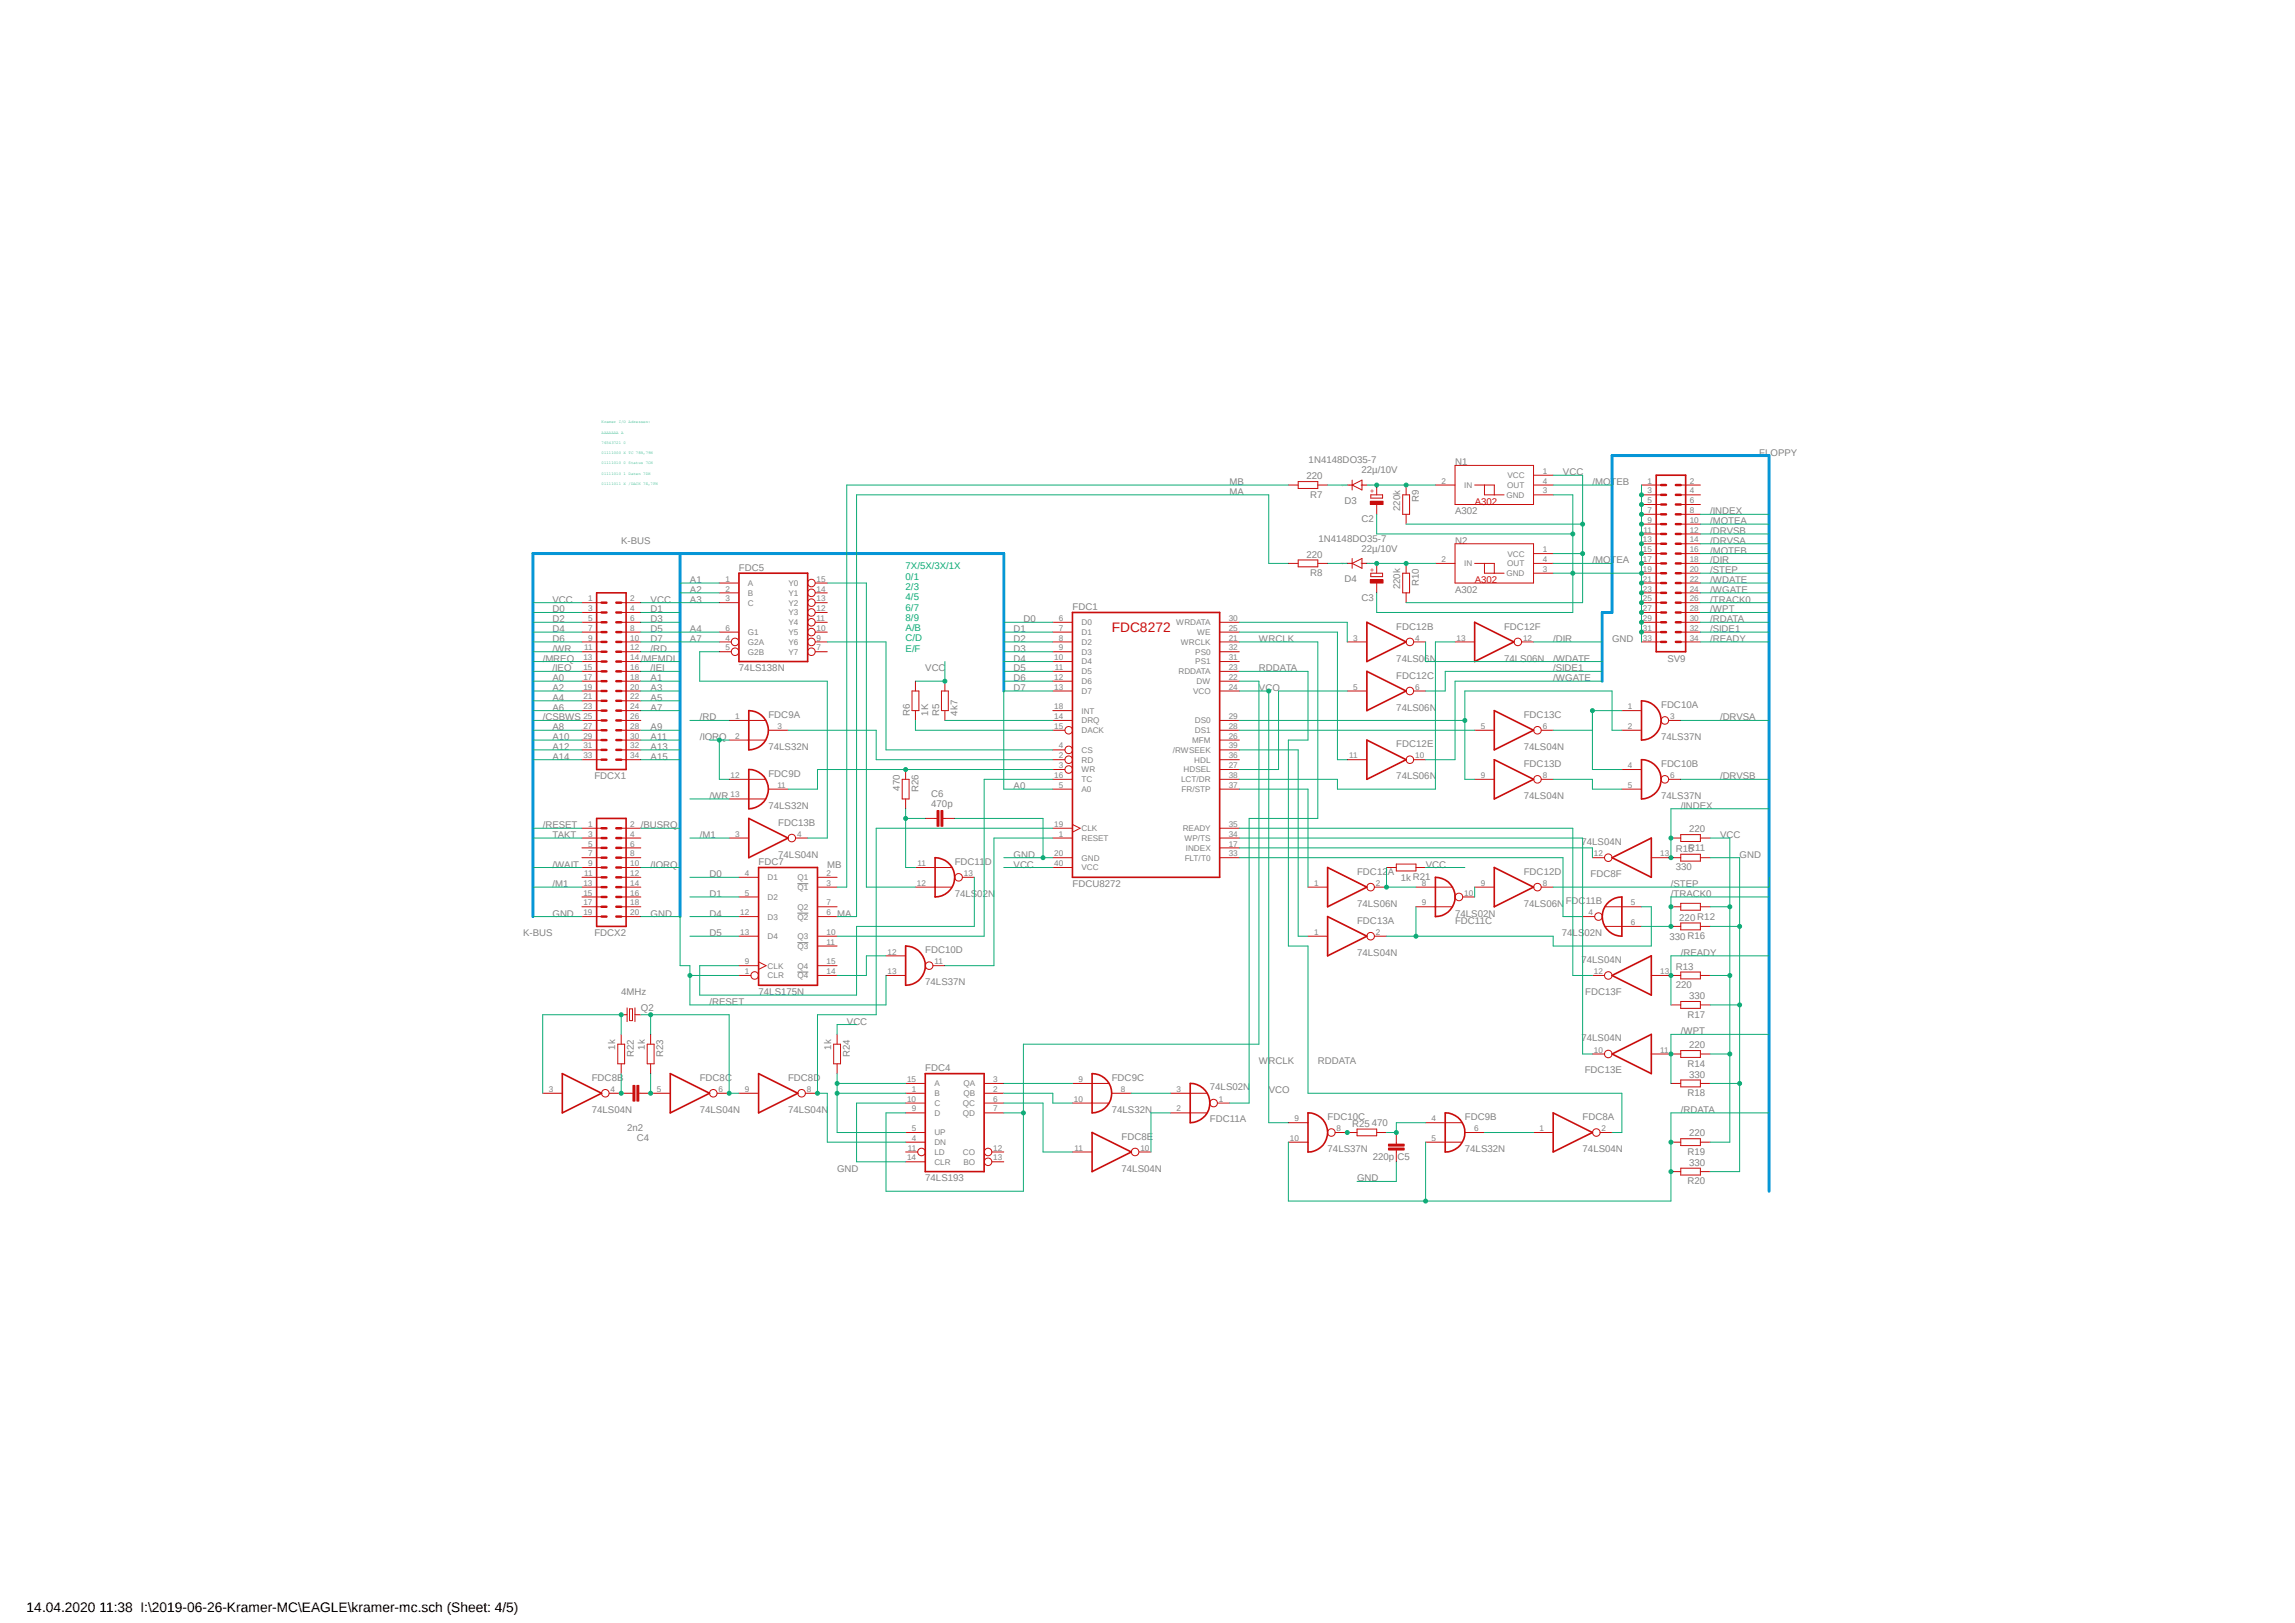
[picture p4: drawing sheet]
<svg xmlns="http://www.w3.org/2000/svg" width="594mm" height="420mm" viewBox="0 0 594 420" stroke-linecap="round" stroke-linejoin="round" font-family="sans-serif">
<defs><g id="words">
<text font-size="3.6" fill="#c90d0c" x="287.7" y="163.6">FDC8272</text>
<text font-size="3.6" x="6.9" y="417.1">14.04.2020 11:38 I:\2019-06-26-Kramer-MC\EAGLE\kramer-mc.sch (Sheet: 4/5)</text>
<g font-size="2.5" fill="#808080">
<text x="338.7" y="119.9">1N4148DO35-7</text>
<text x="455.3" y="117.9">FLOPPY</text>
<text x="318.2" y="125.5">MB</text>
<text x="338.2" y="124">220</text>
<text x="352.4" y="122.5">22µ/10V</text>
<text x="376.6" y="120.4">N1</text>
<text x="404.5" y="123">VCC</text>
<text x="412.2" y="125.5">/MOTEB</text>
<text x="318.2" y="128.1">MA</text>
<text x="339.1" y="128.8">R7</text>
<text x="348" y="130.3">D3</text>
<text x="367.2" y="130" transform="rotate(-90 367.2 130)">R9</text>
<text x="352.4" y="135.2">C2</text>
<text x="362.4" y="132.2" transform="rotate(-90 362.4 132.2)">220k</text>
<text x="376.6" y="133.1">A302</text>
<text x="442.6" y="133.1">/INDEX</text>
<text x="442.6" y="135.6">/MOTEA</text>
<text x="160.8" y="140.7">K-BUS</text>
<text x="341.2" y="140.2">1N4148DO35-7</text>
<text x="352.4" y="142.8">22µ/10V</text>
<text x="376.6" y="140.7">N2</text>
<text x="442.6" y="143.3">/MOTEB</text>
<text x="442.6" y="140.7">/DRVSA</text>
<text x="442.6" y="138.2">/DRVSB</text>
<text x="191.3" y="147.7">FDC5</text>
<text x="338.2" y="144.3">220</text>
<text x="339.1" y="149.1">R8</text>
<text x="412.2" y="145.8">/MOTEA</text>
<text x="442.6" y="145.8">/DIR</text>
<text x="442.6" y="148.3">/STEP</text>
<text x="143" y="156">VCC</text>
<text x="168.4" y="156">VCC</text>
<text x="178.6" y="150.9">A1</text>
<text x="178.6" y="153.4">A2</text>
<text x="178.6" y="156">A3</text>
<text x="348" y="150.6">D4</text>
<text x="352.4" y="155.5">C3</text>
<text x="362.4" y="152.5" transform="rotate(-90 362.4 152.5)">220k</text>
<text x="367.2" y="151.7" transform="rotate(-90 367.2 151.7)">R10</text>
<text x="376.6" y="153.4">A302</text>
<text x="442.6" y="150.9">/WDATE</text>
<text x="442.6" y="153.4">/WGATE</text>
<text x="442.6" y="156">/TRACK0</text>
<text x="143" y="158.5">D0</text>
<text x="143" y="161">D2</text>
<text x="168.4" y="158.5">D1</text>
<text x="168.4" y="161">D3</text>
<text x="264.9" y="161">D0</text>
<text x="277.6" y="157.9">FDC1</text>
<text x="442.6" y="161">/RDATA</text>
<text x="442.6" y="158.5">/WPT</text>
<text x="143" y="163.6">D4</text>
<text x="143" y="166.1">D6</text>
<text x="168.4" y="163.6">D5</text>
<text x="168.4" y="166.1">D7</text>
<text x="178.6" y="163.6">A4</text>
<text x="178.6" y="166.1">A7</text>
<text x="262.3" y="163.6">D1</text>
<text x="262.3" y="166.1">D2</text>
<text x="325.8" y="166.1">WRCLK</text>
<text x="361.4" y="162.9">FDC12B</text>
<text x="389.3" y="162.9">FDC12F</text>
<text x="402" y="166.1">/DIR</text>
<text x="417.2" y="166.1">GND</text>
<text x="442.6" y="166.1">/READY</text>
<text x="442.6" y="163.6">/SIDE1</text>
<text x="140.5" y="171.2">/MREQ</text>
<text x="143" y="168.7">/WR</text>
<text x="143" y="173.7">/IEO</text>
<text x="165.9" y="171.2">/MEMDI</text>
<text x="168.4" y="168.7">/RD</text>
<text x="168.4" y="173.7">/IEI</text>
<text x="191.3" y="173.7">74LS138N</text>
<text x="239.5" y="173.7">VCC</text>
<text x="262.3" y="168.7">D3</text>
<text x="262.3" y="171.2">D4</text>
<text x="262.3" y="173.7">D5</text>
<text x="325.8" y="173.7">RDDATA</text>
<text x="361.4" y="171.2">74LS06N</text>
<text x="389.3" y="171.2">74LS06N</text>
<text x="402" y="171.2">/WDATE</text>
<text x="402" y="173.7">/SIDE1</text>
<text x="431.6" y="171.2">SV9</text>
<text x="143" y="176.3">A0</text>
<text x="143" y="178.8">A2</text>
<text x="168.4" y="176.3">A1</text>
<text x="168.4" y="178.8">A3</text>
<text x="262.3" y="176.3">D6</text>
<text x="262.3" y="178.8">D7</text>
<text x="325.8" y="178.8">VCO</text>
<text x="361.4" y="175.6">FDC12C</text>
<text x="402" y="176.3">/WGATE</text>
<text x="143" y="181.4">A4</text>
<text x="143" y="183.9">A6</text>
<text x="168.4" y="181.4">A5</text>
<text x="168.4" y="183.9">A7</text>
<text x="198.9" y="185.8">FDC9A</text>
<text x="235.5" y="185.2" transform="rotate(-90 235.5 185.2)">R6</text>
<text x="240.2" y="185.2" transform="rotate(-90 240.2 185.2)">1K</text>
<text x="243.1" y="185.2" transform="rotate(-90 243.1 185.2)">R5</text>
<text x="247.9" y="185.2" transform="rotate(-90 247.9 185.2)">4k7</text>
<text x="361.4" y="183.9">74LS06N</text>
<text x="394.4" y="185.8">FDC13C</text>
<text x="429.9" y="183.3">FDC10A</text>
<text x="140.5" y="186.4">/CSBWS</text>
<text x="143" y="189">A8</text>
<text x="143" y="191.5">A10</text>
<text x="168.4" y="189">A9</text>
<text x="168.4" y="191.5">A11</text>
<text x="181.1" y="186.4">/RD</text>
<text x="181.1" y="191.5">/IORQ</text>
<text x="429.9" y="191.5">74LS37N</text>
<text x="445.2" y="186.4">/DRVSA</text>
<text x="143" y="194.1">A12</text>
<text x="143" y="196.6">A14</text>
<text x="168.4" y="194.1">A13</text>
<text x="168.4" y="196.6">A15</text>
<text x="198.9" y="194.1">74LS32N</text>
<text x="361.4" y="193.4">FDC12E</text>
<text x="394.4" y="194.1">74LS04N</text>
<text x="153.8" y="201.7">FDCX1</text>
<text x="198.9" y="201">FDC9D</text>
<text x="361.4" y="201.7">74LS06N</text>
<text x="394.4" y="198.5">FDC13D</text>
<text x="429.9" y="198.5">FDC10B</text>
<text x="445.2" y="201.7">/DRVSB</text>
<text x="183.6" y="206.8">/WR</text>
<text x="198.9" y="209.3">74LS32N</text>
<text x="232.9" y="204.6" transform="rotate(-90 232.9 204.6)">470</text>
<text x="237.7" y="205" transform="rotate(-90 237.7 205)">R26</text>
<text x="241" y="208.9">470p</text>
<text x="241" y="206.4">C6</text>
<text x="262.3" y="204.2">A0</text>
<text x="394.4" y="206.8">74LS04N</text>
<text x="429.9" y="206.8">74LS37N</text>
<text x="435" y="209.3">/INDEX</text>
<text x="140.5" y="214.3">/RESET</text>
<text x="165.9" y="214.3">/BUSRQ</text>
<text x="201.4" y="213.7">FDC13B</text>
<text x="437.2" y="215.4">220</text>
<text x="143" y="216.9">TAKT</text>
<text x="181.1" y="216.9">/M1</text>
<text x="201.4" y="222">74LS04N</text>
<text x="262.3" y="222">GND</text>
<text x="409.3" y="218.7">74LS04N</text>
<text x="433.7" y="220.5">R15</text>
<text x="436.9" y="220.2">R11</text>
<text x="445.2" y="216.9">VCC</text>
<text x="450.3" y="222">GND</text>
<text x="143" y="224.5">/WAIT</text>
<text x="168.4" y="224.5">/IORQ</text>
<text x="183.6" y="227">D0</text>
<text x="196.3" y="223.9">FDC7</text>
<text x="214.1" y="224.5">MB</text>
<text x="247.1" y="223.9">FDC11D</text>
<text x="262.3" y="224.5">VCC</text>
<text x="351.2" y="226.4">FDC12A</text>
<text x="369" y="224.5">VCC</text>
<text x="394.4" y="226.4">FDC12D</text>
<text x="411.7" y="226.9">FDC8F</text>
<text x="433.7" y="225.3">330</text>
<text x="143" y="229.6">/M1</text>
<text x="183.6" y="232.1">D1</text>
<text x="247.1" y="232.1">74LS02N</text>
<text x="277.6" y="229.6">FDCU8272</text>
<text x="362.5" y="228">1k R21</text>
<text x="432.5" y="229.6">/STEP</text>
<text x="432.5" y="232.1">/TRACK0</text>
<text x="143" y="237.2">GND</text>
<text x="168.4" y="237.2">GND</text>
<text x="183.6" y="237.2">D4</text>
<text x="216.7" y="237.2">MA</text>
<text x="351.2" y="234.7">74LS06N</text>
<text x="351.2" y="239.1">FDC13A</text>
<text x="376.6" y="237.2">74LS02N</text>
<text x="376.6" y="239.1">FDC11C</text>
<text x="394.4" y="234.7">74LS06N</text>
<text x="405.3" y="234">FDC11B</text>
<text x="434.6" y="238.2">220 R12</text>
<text x="135.4" y="242.3">K-BUS</text>
<text x="153.8" y="242.3">FDCX2</text>
<text x="183.6" y="242.3">D5</text>
<text x="404.2" y="242.3">74LS02N</text>
<text x="432.1" y="243.3">330 R16</text>
<text x="239.5" y="246.7">FDC10D</text>
<text x="351.2" y="247.4">74LS04N</text>
<text x="409.3" y="249.1">74LS04N</text>
<text x="433.7" y="251">R13</text>
<text x="435" y="247.4">/READY</text>
<text x="160.8" y="257.5">4MHz</text>
<text x="196.3" y="257.5">74LS175N</text>
<text x="239.5" y="255">74LS37N</text>
<text x="410.3" y="257.4">FDC13F</text>
<text x="433.7" y="255.7">220</text>
<text x="165.9" y="261.6">Q2</text>
<text x="183.6" y="260.1">/RESET</text>
<text x="436.8" y="263.3">R17</text>
<text x="437.2" y="258.5">330</text>
<text x="219.2" y="265.1">VCC</text>
<text x="409.3" y="269.5">74LS04N</text>
<text x="435" y="267.7">/WPT</text>
<text x="159.3" y="271.6" transform="rotate(-90 159.3 271.6)">1k</text>
<text x="164" y="273.6" transform="rotate(-90 164 273.6)">R22</text>
<text x="166.9" y="271.6" transform="rotate(-90 166.9 271.6)">1k</text>
<text x="171.7" y="273.6" transform="rotate(-90 171.7 273.6)">R23</text>
<text x="215.1" y="271.6" transform="rotate(-90 215.1 271.6)">1k</text>
<text x="219.9" y="273.6" transform="rotate(-90 219.9 273.6)">R24</text>
<text x="325.8" y="275.3">WRCLK</text>
<text x="341.1" y="275.3">RDDATA</text>
<text x="437.2" y="271.2">220</text>
<text x="153.2" y="279.7">FDC8B</text>
<text x="181.1" y="279.7">FDC8C</text>
<text x="204" y="279.7">FDC8D</text>
<text x="239.5" y="277.2">FDC4</text>
<text x="287.7" y="279.7">FDC9C</text>
<text x="410.2" y="277.7">FDC13E</text>
<text x="436.8" y="276">R14</text>
<text x="437.2" y="278.8">330</text>
<text x="153.2" y="288">74LS04N</text>
<text x="181.1" y="288">74LS04N</text>
<text x="204" y="288">74LS04N</text>
<text x="287.7" y="288">74LS32N</text>
<text x="313.1" y="282.2">74LS02N</text>
<text x="328.4" y="282.9">VCO</text>
<text x="435" y="288">/RDATA</text>
<text x="436.8" y="283.6">R18</text>
<text x="162.3" y="292.7">2n2</text>
<text x="313.1" y="290.4">FDC11A</text>
<text x="343.6" y="289.9">FDC10C</text>
<text x="350" y="291.5">R25</text>
<text x="355.1" y="291.3">470</text>
<text x="379.1" y="289.9">FDC9B</text>
<text x="409.6" y="289.9">FDC8A</text>
<text x="164.8" y="295.2">C4</text>
<text x="290.3" y="295">FDC8E</text>
<text x="343.6" y="298.1">74LS37N</text>
<text x="379.1" y="298.1">74LS32N</text>
<text x="409.6" y="298.1">74LS04N</text>
<text x="436.8" y="298.9">R19</text>
<text x="437.2" y="294.1">220</text>
<text x="216.7" y="303.2">GND</text>
<text x="239.5" y="305.7">74LS193</text>
<text x="290.3" y="303.2">74LS04N</text>
<text x="351.2" y="305.7">GND</text>
<text x="355.3" y="300.3">220p</text>
<text x="361.7" y="300.3">C5</text>
<text x="437.2" y="301.7">330</text>
<text x="436.8" y="306.5">R20</text>
</g>
<g font-size="2.5" fill="#c90d0c">
<text x="381.7" y="130.6">A302</text>
<text x="381.7" y="150.9">A302</text>
</g>
<g font-size="2.5" fill="#0dab76">
<text x="234.4" y="147.3">7X/5X/3X/1X</text>
<text x="234.4" y="150">0/1</text>
<text x="234.4" y="152.7">2/3</text>
<text x="234.4" y="155.3">4/5</text>
<text x="234.4" y="158">6/7</text>
<text x="234.4" y="160.7">8/9</text>
<text x="234.4" y="163.3">A/B</text>
<text x="234.4" y="166">C/D</text>
<text x="234.4" y="168.7">E/F</text>
</g>
<g font-size="2.1" fill="#808080">
<text x="373.1" y="125.1">2</text>
<text x="390.1" y="123.7">VCC</text>
<text x="399.3" y="125.1">4</text>
<text x="399.3" y="122.6">1</text>
<text x="426.4" y="125.1">1</text>
<text x="437.3" y="125.1">2</text>
<text x="379" y="126.3">IN</text>
<text x="389.9" y="128.8">GND</text>
<text x="390.1" y="126.3">OUT</text>
<text x="399.3" y="127.7">3</text>
<text x="426.4" y="127.7">3</text>
<text x="426.4" y="130.2">5</text>
<text x="437.3" y="127.7">4</text>
<text x="437.3" y="130.2">6</text>
<text x="425.4" y="137.8">11</text>
<text x="426.4" y="132.8">7</text>
<text x="426.4" y="135.3">9</text>
<text x="437.3" y="132.8">8</text>
<text x="437.3" y="135.3">10</text>
<text x="437.3" y="137.8">12</text>
<text x="399.3" y="142.9">1</text>
<text x="425.2" y="140.4">13</text>
<text x="425.2" y="142.9">15</text>
<text x="437.3" y="140.4">14</text>
<text x="437.3" y="142.9">16</text>
<text x="373.1" y="145.5">2</text>
<text x="379" y="146.6">IN</text>
<text x="389.9" y="149.1">GND</text>
<text x="390.1" y="146.6">OUT</text>
<text x="390.1" y="144">VCC</text>
<text x="399.3" y="145.5">4</text>
<text x="399.3" y="148">3</text>
<text x="425.2" y="145.5">17</text>
<text x="425.2" y="148">19</text>
<text x="437.3" y="145.5">18</text>
<text x="437.3" y="148">20</text>
<text x="152.2" y="155.6">1</text>
<text x="163.1" y="155.6">2</text>
<text x="187.7" y="150.5">1</text>
<text x="187.7" y="153.1">2</text>
<text x="187.7" y="155.6">3</text>
<text x="193.6" y="151.6">A</text>
<text x="193.6" y="154.2">B</text>
<text x="204.1" y="154.2">Y1</text>
<text x="204.1" y="151.6">Y0</text>
<text x="211.4" y="155.6">13</text>
<text x="211.4" y="153.1">14</text>
<text x="211.4" y="150.5">15</text>
<text x="425.2" y="150.5">21</text>
<text x="425.2" y="153.1">23</text>
<text x="425.2" y="155.6">25</text>
<text x="437.3" y="150.5">22</text>
<text x="437.3" y="153.1">24</text>
<text x="437.3" y="155.6">26</text>
<text x="152.2" y="158.2">3</text>
<text x="152.2" y="160.7">5</text>
<text x="163.1" y="158.2">4</text>
<text x="163.1" y="160.7">6</text>
<text x="193.6" y="156.7">C</text>
<text x="204.1" y="161.8">Y4</text>
<text x="204.1" y="159.3">Y3</text>
<text x="204.1" y="156.7">Y2</text>
<text x="211.4" y="160.7">11</text>
<text x="211.4" y="158.2">12</text>
<text x="274.1" y="160.7">6</text>
<text x="279.9" y="161.8">D0</text>
<text x="304.4" y="161.8">WRDATA</text>
<text x="318" y="160.7">30</text>
<text x="425.2" y="158.2">27</text>
<text x="425.2" y="160.7">29</text>
<text x="437.3" y="158.2">28</text>
<text x="437.3" y="160.7">30</text>
<text x="152.2" y="163.2">7</text>
<text x="152.2" y="165.8">9</text>
<text x="163.1" y="163.2">8</text>
<text x="163.1" y="165.8">10</text>
<text x="187.7" y="165.8">4</text>
<text x="187.7" y="163.2">6</text>
<text x="193.6" y="166.9">G2A</text>
<text x="193.6" y="164.3">G1</text>
<text x="204.1" y="166.9">Y6</text>
<text x="204.1" y="164.3">Y5</text>
<text x="211.4" y="165.8">9</text>
<text x="211.4" y="163.2">10</text>
<text x="274.1" y="163.2">7</text>
<text x="274.1" y="165.8">8</text>
<text x="279.9" y="164.3">D1</text>
<text x="279.9" y="166.9">D2</text>
<text x="305.6" y="166.9">WRCLK</text>
<text x="309.8" y="164.3">WE</text>
<text x="318" y="163.2">25</text>
<text x="318" y="165.8">21</text>
<text x="350.2" y="165.8">3</text>
<text x="366.3" y="165.8">4</text>
<text x="377" y="165.8">13</text>
<text x="394.2" y="165.8">12</text>
<text x="425.2" y="163.2">31</text>
<text x="425.2" y="165.8">33</text>
<text x="437.3" y="163.2">32</text>
<text x="437.3" y="165.8">34</text>
<text x="151" y="170.9">13</text>
<text x="151" y="173.4">15</text>
<text x="151.2" y="168.3">11</text>
<text x="163.1" y="168.3">12</text>
<text x="163.1" y="170.9">14</text>
<text x="163.1" y="173.4">16</text>
<text x="187.7" y="168.3">5</text>
<text x="193.6" y="169.4">G2B</text>
<text x="204.1" y="169.4">Y7</text>
<text x="211.4" y="168.3">7</text>
<text x="272.9" y="170.9">10</text>
<text x="273" y="173.4">11</text>
<text x="274.1" y="168.3">9</text>
<text x="279.9" y="169.4">D3</text>
<text x="279.9" y="172">D4</text>
<text x="309.4" y="169.4">PS0</text>
<text x="309.4" y="172">PS1</text>
<text x="318" y="168.3">32</text>
<text x="318" y="170.9">31</text>
<text x="318" y="173.4">23</text>
<text x="151" y="175.9">17</text>
<text x="151" y="178.5">19</text>
<text x="163.1" y="175.9">18</text>
<text x="163.1" y="178.5">20</text>
<text x="272.9" y="175.9">12</text>
<text x="272.9" y="178.5">13</text>
<text x="279.9" y="174.5">D5</text>
<text x="279.9" y="177">D6</text>
<text x="279.9" y="179.6">D7</text>
<text x="305" y="174.5">RDDATA</text>
<text x="308.8" y="179.6">VCO</text>
<text x="309.7" y="177">DW</text>
<text x="318" y="175.9">22</text>
<text x="318" y="178.5">24</text>
<text x="350.2" y="178.5">5</text>
<text x="366.3" y="178.5">6</text>
<text x="151" y="181">21</text>
<text x="151" y="183.5">23</text>
<text x="163.1" y="181">22</text>
<text x="163.1" y="183.5">24</text>
<text x="272.9" y="183.5">18</text>
<text x="279.9" y="184.7">INT</text>
<text x="421.3" y="183.5">1</text>
<text x="151" y="186.1">25</text>
<text x="151" y="188.6">27</text>
<text x="151" y="191.1">29</text>
<text x="163.1" y="186.1">26</text>
<text x="163.1" y="188.6">28</text>
<text x="163.1" y="191.1">30</text>
<text x="190.3" y="186.1">1</text>
<text x="190.3" y="191.1">2</text>
<text x="201.2" y="188.6">3</text>
<text x="272.9" y="186.1">14</text>
<text x="272.9" y="188.6">15</text>
<text x="279.9" y="187.2">DRQ</text>
<text x="279.9" y="189.7">DACK</text>
<text x="309.2" y="187.2">DS0</text>
<text x="309.2" y="189.7">DS1</text>
<text x="318" y="191.1">26</text>
<text x="318" y="186.1">29</text>
<text x="318" y="188.6">28</text>
<text x="383.2" y="188.6">5</text>
<text x="399.3" y="188.6">6</text>
<text x="421.3" y="188.6">2</text>
<text x="432.3" y="186.1">3</text>
<text x="151" y="193.7">31</text>
<text x="151" y="196.2">33</text>
<text x="163.1" y="193.7">32</text>
<text x="163.1" y="196.2">34</text>
<text x="274.1" y="193.7">4</text>
<text x="274.1" y="196.2">2</text>
<text x="279.9" y="194.8">CS</text>
<text x="279.9" y="197.4">RD</text>
<text x="303.6" y="194.8">/RWSEEK</text>
<text x="308.6" y="192.3">MFM</text>
<text x="309.1" y="197.4">HDL</text>
<text x="318" y="193.7">39</text>
<text x="318" y="196.2">36</text>
<text x="349.2" y="196.2">11</text>
<text x="366.3" y="196.2">10</text>
<text x="189.1" y="201.3">12</text>
<text x="201.2" y="203.8">11</text>
<text x="272.9" y="201.3">16</text>
<text x="274.1" y="198.8">3</text>
<text x="274.1" y="203.8">5</text>
<text x="279.9" y="202.4">TC</text>
<text x="279.9" y="199.9">WR</text>
<text x="305.7" y="202.4">LCT/DR</text>
<text x="306.3" y="199.9">HDSEL</text>
<text x="318" y="198.8">27</text>
<text x="318" y="201.3">38</text>
<text x="318" y="203.8">37</text>
<text x="383.2" y="201.3">9</text>
<text x="399.3" y="201.3">8</text>
<text x="421.3" y="198.8">4</text>
<text x="421.3" y="203.8">5</text>
<text x="432.3" y="201.3">6</text>
<text x="189.1" y="206.4">13</text>
<text x="279.9" y="205">A0</text>
<text x="305.8" y="205">FR/STP</text>
<text x="152.2" y="214">1</text>
<text x="163.1" y="214">2</text>
<text x="272.9" y="214">19</text>
<text x="279.9" y="215.1">CLK</text>
<text x="306.1" y="215.1">READY</text>
<text x="318" y="214">35</text>
<text x="152.2" y="216.5">3</text>
<text x="152.2" y="219.1">5</text>
<text x="152.2" y="221.6">7</text>
<text x="163.1" y="216.5">4</text>
<text x="163.1" y="219.1">6</text>
<text x="163.1" y="221.6">8</text>
<text x="190.3" y="216.5">3</text>
<text x="206.3" y="216.5">4</text>
<text x="272.9" y="221.6">20</text>
<text x="274.1" y="216.5">1</text>
<text x="279.9" y="217.6">RESET</text>
<text x="306.5" y="217.6">WP/TS</text>
<text x="306.9" y="220.2">INDEX</text>
<text x="318" y="216.5">34</text>
<text x="318" y="219.1">17</text>
<text x="318" y="221.6">33</text>
<text x="412.5" y="221.6">12</text>
<text x="429.7" y="221.6">13</text>
<text x="151.2" y="226.7">11</text>
<text x="152.2" y="224.2">9</text>
<text x="163.1" y="224.2">10</text>
<text x="163.1" y="226.7">12</text>
<text x="192.8" y="226.7">4</text>
<text x="198.7" y="227.8">D1</text>
<text x="206.4" y="227.8">Q1</text>
<text x="213.9" y="226.7">2</text>
<text x="237.5" y="224.2">11</text>
<text x="249.5" y="226.7">13</text>
<text x="272.9" y="224.2">40</text>
<text x="279.9" y="222.7">GND</text>
<text x="279.9" y="225.3">VCC</text>
<text x="306.6" y="222.7">FLT/T0</text>
<text x="151" y="229.2">13</text>
<text x="151" y="231.8">15</text>
<text x="163.1" y="229.2">14</text>
<text x="163.1" y="231.8">16</text>
<text x="192.8" y="231.8">5</text>
<text x="198.7" y="232.9">D2</text>
<text x="206.4" y="230.3">Q1</text>
<text x="213.9" y="229.2">3</text>
<text x="237.3" y="229.2">12</text>
<text x="340.1" y="229.2">1</text>
<text x="356.1" y="229.2">2</text>
<text x="368" y="229.2">8</text>
<text x="379" y="231.8">10</text>
<text x="383.2" y="229.2">9</text>
<text x="399.3" y="229.2">8</text>
<text x="151" y="234.3">17</text>
<text x="151" y="236.9">19</text>
<text x="163.1" y="234.3">18</text>
<text x="163.1" y="236.9">20</text>
<text x="191.6" y="236.9">12</text>
<text x="198.7" y="238">D3</text>
<text x="206.4" y="238">Q2</text>
<text x="206.4" y="235.4">Q2</text>
<text x="213.9" y="236.9">6</text>
<text x="213.9" y="234.3">7</text>
<text x="368" y="234.3">9</text>
<text x="411.2" y="236.9">4</text>
<text x="422.1" y="234.3">5</text>
<text x="422.1" y="239.4">6</text>
<text x="191.6" y="241.9">13</text>
<text x="198.7" y="243">D4</text>
<text x="206.4" y="243">Q3</text>
<text x="206.4" y="245.6">Q3</text>
<text x="213.9" y="241.9">10</text>
<text x="213.9" y="244.5">11</text>
<text x="340.1" y="241.9">1</text>
<text x="356.1" y="241.9">2</text>
<text x="192.8" y="249.6">9</text>
<text x="198.7" y="250.7">CLK</text>
<text x="206.4" y="250.7">Q4</text>
<text x="213.9" y="249.6">15</text>
<text x="229.7" y="247">12</text>
<text x="241.9" y="249.6">11</text>
<text x="192.8" y="252.1">1</text>
<text x="198.7" y="253.2">CLR</text>
<text x="206.4" y="253.2">Q4</text>
<text x="213.9" y="252.1">14</text>
<text x="229.7" y="252.1">13</text>
<text x="412.5" y="252.1">12</text>
<text x="429.7" y="252.1">13</text>
<text x="412.5" y="272.4">10</text>
<text x="429.7" y="272.4">11</text>
<text x="234.8" y="280">15</text>
<text x="241.9" y="281.1">A</text>
<text x="249.3" y="281.1">QA</text>
<text x="257" y="280">3</text>
<text x="279.1" y="280">9</text>
<text x="142" y="282.5">3</text>
<text x="158" y="282.5">4</text>
<text x="170" y="282.5">5</text>
<text x="186" y="282.5">6</text>
<text x="192.8" y="282.5">9</text>
<text x="208.8" y="282.5">8</text>
<text x="234.8" y="285.1">10</text>
<text x="236" y="282.5">1</text>
<text x="236" y="287.6">9</text>
<text x="241.9" y="283.7">B</text>
<text x="241.9" y="286.2">C</text>
<text x="249.2" y="286.2">QC</text>
<text x="249.3" y="283.7">QB</text>
<text x="257" y="282.5">2</text>
<text x="257" y="285.1">6</text>
<text x="257" y="287.6">7</text>
<text x="278" y="285.1">10</text>
<text x="290.1" y="282.5">8</text>
<text x="304.5" y="287.6">2</text>
<text x="304.5" y="282.5">3</text>
<text x="315.5" y="285.1">1</text>
<text x="236" y="292.7">5</text>
<text x="241.9" y="293.8">UP</text>
<text x="241.9" y="288.8">D</text>
<text x="249.2" y="288.8">QD</text>
<text x="335" y="290.2">9</text>
<text x="345.9" y="292.7">8</text>
<text x="370.5" y="290.2">4</text>
<text x="381.5" y="292.7">6</text>
<text x="398.5" y="292.7">1</text>
<text x="414.5" y="292.7">2</text>
<text x="234.9" y="297.8">11</text>
<text x="236" y="295.2">4</text>
<text x="241.9" y="296.3">DN</text>
<text x="241.9" y="298.9">LD</text>
<text x="249.2" y="298.9">CO</text>
<text x="257" y="297.8">12</text>
<text x="278.1" y="297.8">11</text>
<text x="295.1" y="297.8">10</text>
<text x="333.8" y="295.2">10</text>
<text x="370.5" y="295.2">5</text>
<text x="234.8" y="300.3">14</text>
<text x="241.9" y="301.4">CLR</text>
<text x="249.3" y="301.4">BO</text>
<text x="257" y="300.3">13</text>
</g>
<g font-size="1.8" fill="#c90d0c">
<text x="355.7" y="127.6" transform="rotate(-90 355.7 127.6)">+</text>
<text x="355.7" y="148" transform="rotate(-90 355.7 148)">+</text>
</g>
<g font-size="1.1" fill="#0dab76">
<text x="155.7" y="109.5">Kramer I/O Adressen:</text>
<text x="155.7" y="112.2">AAAAAAA A</text>
<text x="155.7" y="114.9">76543721 0</text>
<text x="155.7" y="117.5">01111000 X TC 78H,79H</text>
<text x="155.7" y="120.2">01111010 0 Status 7CH</text>
<text x="155.7" y="122.9">01111010 1 Daten 7DH</text>
<text x="155.7" y="125.5">01111011 X /DACK 7E,7FH</text>
</g>
<g font-size=".6" fill="#ffba08">
<text x="347.1" y="125.7">SpiceOrder 2</text>
<text x="352.2" y="125.7">SpiceOrder 1</text>
<text x="347.1" y="146">SpiceOrder 2</text>
<text x="352.2" y="146">SpiceOrder 1</text>
</g>
</g></defs>
<path d="M134.8 106.9l331.2 205M466 106.9l-331.2 205" fill="none" stroke="#fff" stroke-width=".26"/>
<path d="M206.4 228.7h2.8M206.4 236.3h2.8M206.4 243.9h2.8M206.4 251.5h2.8" fill="none" stroke="#808080" stroke-width=".26"/>
<g fill="none" stroke="#c90d0c" stroke-width=".42">
<path d="M428.7 123h7.6v45.7h-7.6zM154.4 153.4h7.7v45.7h-7.7zM277.6 158.5h38.1v68.5h-38.1zM193.8 183.9a5.1 5.1 0 0 1 5.1 5.1 5.1 5.1 0 0 1-5.1 5.1zM193.8 199.1a5.1 5.1 0 0 1 5.1 5.1 5.1 5.1 0 0 1-5.1 5.1zM386.8 183.9l10.1 5.1-10.1 5.1zM386.8 196.6l10.1 5.1-10.1 5.1zM424.9 181.4a5.1 5.1 0 0 1 5 5 5.1 5.1 0 0 1-5 5.1zM424.9 196.6a5.1 5.1 0 0 1 5 5.1 5.1 5.1 0 0 1-5 5.1zM154.4 211.8h7.7v27.9h-7.7zM193.8 211.8l10.2 5.1-10.2 5.1zM196.3 224.5h15.3v30.5h-15.3z"/>
<path d="M242 222a5.1 5.1 0 0 1 5.1 5 5.1 5.1 0 0 1-5.1 5.1zM343.6 237.2l10.2 5.1-10.2 5.1zM371.5 227a5.1 5.1 0 0 1 5.1 5.1 5.1 5.1 0 0 1-5.1 5.1zM415.9 233.9a5 5 0 0 1 3.9-1.8v10.2a5.1 5.1 0 0 1-4.6-3 5.1 5.1 0 0 1 .7-5.4zM417.2 222l10.2-5.1v10.1zM234.4 244.8a5.1 5.1 0 0 1 5.1 5.1 5.1 5.1 0 0 1-5.1 5.1zM417.2 252.4l10.2-5v10.1zM145.5 277.8l10.2 5.1-10.2 5.1zM173.5 277.8l10.1 5.1-10.1 5.1zM196.3 277.8l10.2 5.1-10.2 5.1zM282.7 277.8a5.1 5.1 0 0 1 5 5.1 5.1 5.1 0 0 1-5 5.1zM417.2 272.8l10.2-5.1v10.1z"/>
<path d="M282.7 293.1l10.1 5-10.1 5.1zM308.1 280.4a5.1 5.1 0 0 1 5 5.1 5.1 5.1 0 0 1-5 5zM338.5 288a5.1 5.1 0 0 1 5.1 5.1 5.1 5.1 0 0 1-5.1 5zM374.1 288a5.1 5.1 0 0 1 5 5.1 5.1 5.1 0 0 1-5 5zM402 288l10.2 5.1-10.2 5z"/>
</g>
<g fill="none" stroke="#c90d0c" stroke-width=".63">
<path d="M429.9 135.6h1.3M429.9 133.1h1.3M429.9 130.6h1.3M429.9 128.1h1.3M429.9 125.5h1.3M429.9 138.2h1.3M433.7 135.6h1.3M433.7 133.1h1.3M433.7 130.6h1.3M433.7 128.1h1.3M433.7 125.5h1.3M433.7 138.2h1.3"/>
<path d="M155.7 158.5h1.3M155.7 156h1.3M159.5 158.5h1.3M159.5 156h1.3M429.9 158.5h1.3M429.9 156h1.3M429.9 140.7h1.3M429.9 143.3h1.3M429.9 145.8h1.3M429.9 148.3h1.3M429.9 150.9h1.3M429.9 153.4h1.3"/>
<path d="M433.7 158.5h1.3M433.7 156h1.3M433.7 140.7h1.3M433.7 143.3h1.3M433.7 145.8h1.3M433.7 148.3h1.3M433.7 150.9h1.3M433.7 153.4h1.3M155.7 166.1h1.3M155.7 163.6h1.3M155.7 161h1.3M155.7 168.7h1.3"/>
<path d="M155.7 171.2h1.3M155.7 173.7h1.3M155.7 176.3h1.3M155.7 178.8h1.3M159.5 166.1h1.3M159.5 163.6h1.3M159.5 161h1.3M159.5 168.7h1.3M159.5 171.2h1.3M159.5 173.7h1.3M159.5 176.3h1.3M159.5 178.8h1.3"/>
<path d="M429.9 166.1h1.3M429.9 163.6h1.3M429.9 161h1.3M433.7 166.1h1.3M433.7 163.6h1.3M433.7 161h1.3M155.7 181.4h1.3M155.7 183.9h1.3M155.7 186.4h1.3M155.7 189h1.3M155.7 191.5h1.3M155.7 194.1h1.3"/>
<path d="M155.7 196.6h1.3M159.5 181.4h1.3M159.5 183.9h1.3M159.5 186.4h1.3M159.5 189h1.3M159.5 191.5h1.3M159.5 194.1h1.3M159.5 196.6h1.3M155.7 219.4h1.3M155.7 216.9h1.3M155.7 214.3h1.3M159.5 219.4h1.3"/>
<path d="M159.5 216.9h1.3M159.5 214.3h1.3M155.7 224.5h1.3M155.7 222h1.3M155.7 227h1.3M155.7 229.6h1.3M155.7 232.1h1.3M155.7 234.7h1.3M155.7 237.2h1.3M159.5 224.5h1.3M159.5 222h1.3M159.5 227h1.3"/>
<path d="M159.5 229.6h1.3M159.5 232.1h1.3M159.5 234.7h1.3M159.5 237.2h1.3"/>
</g>
<g fill="none" stroke="#c90d0c" stroke-width=".26">
<path d="M333.5 125.5h2.5M336 124.6h5.1v1.8h-5.1zM341.1 125.5h2.5M348.7 125.5h1.3M350 125.5l2.5-1.3v2.6zM350 124.2v2.6M352.5 125.5h1.3M354.8 128.1h3v.8h-3zM363.1 128.1h1.7v5h-1.7zM363.9 125.5v2.6M363.9 133.1v2.5M371.5 125.5h5.1"/>
<path d="M376.6 120.4h20.3v10.2h-20.3zM381.7 125.5h5.1v2.6M384.2 125.5v2.6h5.1M396.9 125.5h5.1M396.9 128.1h5.1M396.9 123h5.1M424.9 125.5h5M424.9 128.1h5M424.9 130.6h5M424.9 133.1h5M424.9 135.6h5M424.9 138.2h5"/>
<path d="M435 125.5h5.1M435 128.1h5.1M435 130.6h5.1M435 133.1h5.1M435 135.6h5.1M435 138.2h5.1M150.6 156h5.1M150.6 158.5h5.1M160.8 156h5.1M160.8 158.5h5.1M333.5 145.8h2.5M336 144.9h5.1v1.8h-5.1z"/>
<path d="M341.1 145.8h2.5M348.7 145.8h1.3M350 144.5v2.6M350 145.8l2.5-1.3v2.6zM352.5 145.8h1.3M363.1 148.3h1.7v5.1h-1.7zM363.9 145.8v2.5M363.9 153.4v2.6M371.5 145.8h5.1M376.6 140.7h20.3v10.2h-20.3zM381.7 145.8h5.1v2.5M384.2 145.8v2.5h5.1"/>
<path d="M396.9 143.3h5.1M396.9 145.8h5.1M396.9 148.3h5.1M424.9 156h5M424.9 158.5h5M424.9 140.7h5M424.9 143.3h5M424.9 145.8h5M424.9 148.3h5M424.9 150.9h5M424.9 153.4h5M435 156h5.1"/>
<path d="M435 158.5h5.1M435 140.7h5.1M435 143.3h5.1M435 145.8h5.1M435 148.3h5.1M435 150.9h5.1M435 153.4h5.1M150.6 161h5.1M150.6 163.6h5.1M150.6 166.1h5.1M150.6 168.7h5.1M150.6 171.2h5.1"/>
<path d="M150.6 173.7h5.1M150.6 176.3h5.1M150.6 178.8h5.1M160.8 161h5.1M160.8 163.6h5.1M160.8 166.1h5.1M160.8 168.7h5.1M160.8 171.2h5.1M160.8 173.7h5.1M160.8 176.3h5.1M160.8 178.8h5.1M236.1 178.8h1.7v5.1h-1.7z"/>
<path d="M236.9 176.3v2.5M243.7 178.8h1.7v5.1h-1.7zM244.6 176.3v2.5M272.5 161h5.1M272.5 163.6h5.1M272.5 166.1h5.1M272.5 168.7h5.1M272.5 171.2h5.1M272.5 173.7h5.1M272.5 176.3h5.1M272.5 178.8h5.1M315.7 161h5.1"/>
<path d="M315.7 163.6h5.1M315.7 166.1h5.1M315.7 168.7h5.1M315.7 171.2h5.1M315.7 173.7h5.1M315.7 176.3h5.1M315.7 178.8h5.1M424.9 161h5M424.9 163.6h5M424.9 166.1h5M435 161h5.1M435 163.6h5.1"/>
<path d="M435 166.1h5.1M150.6 181.4h5.1M150.6 183.9h5.1M150.6 186.4h5.1M150.6 189h5.1M150.6 191.5h5.1M150.6 194.1h5.1M150.6 196.6h5.1M160.8 181.4h5.1M160.8 183.9h5.1M160.8 186.4h5.1M160.8 189h5.1"/>
<path d="M160.8 191.5h5.1M160.8 194.1h5.1M160.8 196.6h5.1M188.7 186.4h9.4M188.7 191.5h9.4M198.9 189h5.1M236.9 183.9v2.5M244.6 183.9v2.5M272.5 183.9h5.1M272.5 186.4h5.1M272.5 189h3.1M272.5 194.1h3.1"/>
<path d="M272.5 196.6h3.1M272.5 199.1h3.1M315.7 186.4h5.1M315.7 189h5.1M315.7 191.5h5.1M315.7 194.1h5.1M315.7 196.6h5.1M315.7 199.1h5.1M381.7 189h5.1M398.9 189h3.1M419.8 183.9h5.1M419.8 189h5.1"/>
<path d="M419.8 199.1h5.1M431.9 186.4h3.1M150.6 214.3h5.1M150.6 216.9h5.1M150.6 219.4h5.1M160.8 214.3h5.1M160.8 216.9h5.1M160.8 219.4h5.1M188.7 216.9h5.1M188.7 201.7h9.4M188.7 206.8h9.4M198.9 204.2h5.1"/>
<path d="M205.9 216.9h3.1M272.5 214.3h5.1M272.5 216.9h5.1M272.5 201.7h5.1M272.5 204.2h5.1M277.6 213.4l2 .9-2 1.1M315.7 214.3h5.1M315.7 216.9h5.1M315.7 219.4h5.1M315.7 201.7h5.1M315.7 204.2h5.1M381.7 201.7h5.1"/>
<path d="M398.9 201.7h3.1M419.8 204.2h5.1M431.9 201.7h3.1M150.6 222h5.1M150.6 224.5h5.1M150.6 227h5.1M150.6 229.6h5.1M150.6 232.1h5.1M150.6 234.7h5.1M150.6 237.2h5.1M160.8 222h5.1M160.8 224.5h5.1"/>
<path d="M160.8 227h5.1M160.8 229.6h5.1M160.8 232.1h5.1M160.8 234.7h5.1M160.8 237.2h5.1M191.3 227h5M191.3 232.1h5M191.3 237.2h5M211.6 227h5.1M211.6 229.6h5.1M211.6 234.7h5.1M211.6 237.2h5.1"/>
<path d="M236.9 224.5h9.4M236.9 229.6h9.4M249.1 227h3.1M272.5 222h5.1M272.5 224.5h5.1M315.7 222h5.1M366.5 229.6h9.3M366.5 234.7h9.3M378.6 232.1h3.1M409.6 237.2h3.1M412.2 222h3M415.5 234.7h9.4"/>
<path d="M415.5 239.7h9.4M427.4 222h5.1M191.3 252.4h3.1M191.3 249.9h5M191.3 242.3h5M196.3 248.9l2 1-2 1M211.6 252.4h5.1M211.6 249.9h5.1M211.6 242.3h5.1M211.6 244.8h5.1M229.3 247.4h5.1M229.3 252.4h5.1"/>
<path d="M241.5 249.9h3.1M338.5 242.3h5.1M355.7 242.3h3.2M412.2 252.4h3M427.4 252.4h5.1M412.2 272.8h3M427.4 272.8h5.1M140.5 282.9h5M157.7 282.9h3.1M168.4 282.9h5.1M185.6 282.9h3.1M191.3 282.9h5"/>
<path d="M208.4 282.9h3.2M277.6 298.1h5.1M277.6 280.4h9.4M277.6 285.5h9.4M287.7 282.9h5.1M294.8 298.1h3.1M303 282.9h9.4M303 288h9.4M315.1 285.5h3.1M333.5 290.5h5M333.5 295.6h5M345.6 293.1h3.1"/>
<path d="M369 290.5h9.4M369 295.6h9.4M379.1 293.1h5.1M396.9 293.1h5.1M414.1 293.1h3.1"/>
<circle cx="276.6" cy="199.1" r=".98"/>
<circle cx="276.6" cy="194.1" r=".98"/>
<circle cx="276.6" cy="189" r=".98"/>
<circle cx="276.6" cy="196.6" r=".98"/>
<circle cx="397.9" cy="189" r=".98"/>
<circle cx="430.9" cy="186.4" r=".98"/>
<circle cx="204.9" cy="216.9" r=".98"/>
<circle cx="397.9" cy="201.7" r=".98"/>
<circle cx="430.9" cy="201.7" r=".98"/>
<circle cx="248.1" cy="227" r=".98"/>
<circle cx="377.6" cy="232.1" r=".98"/>
<circle cx="413.7" cy="237.2" r=".98"/>
<circle cx="416.3" cy="222" r=".98"/>
<circle cx="195.3" cy="252.4" r=".98"/>
<circle cx="240.5" cy="249.9" r=".98"/>
<circle cx="354.7" cy="242.3" r=".98"/>
<circle cx="416.3" cy="252.4" r=".98"/>
<circle cx="416.3" cy="272.8" r=".98"/>
<circle cx="156.7" cy="282.9" r=".98"/>
<circle cx="184.6" cy="282.9" r=".98"/>
<circle cx="207.5" cy="282.9" r=".98"/>
<circle cx="293.8" cy="298.1" r=".98"/>
<circle cx="314.1" cy="285.5" r=".98"/>
<circle cx="344.6" cy="293.1" r=".98"/>
<circle cx="413.2" cy="293.1" r=".98"/>
</g>
<path d="M354.7 129.7h3.3v.9h-3.3z" fill-rule="evenodd" fill="#c90d0c"/>
<path d="M354.7 129.7h3.3v.9h-3.3zM356.3 125.5v2.6M356.3 130.6v2.5M354.8 148.3h3v.9h-3z" fill="none" stroke="#c90d0c" stroke-width=".26"/>
<path d="M354.7 150h3.3v.9h-3.3z" fill-rule="evenodd" fill="#c90d0c"/>
<g fill="none" stroke="#c90d0c" stroke-width=".26">
<path d="M186.2 150.9h5.1M186.2 153.4h5.1M186.2 156h5.1M211 150.9h3.1M211 153.4h3.1M211 156h3.1M211 158.5h3.1M354.7 150h3.3v.9h-3.3zM356.3 145.8v2.5M356.3 150.9v2.5M186.2 166.1h3.1M186.2 168.7h3.1"/>
<path d="M186.2 163.6h5.1M211 166.1h3.1M211 168.7h3.1M211 163.6h3.1M211 161h3.1M348.7 166.1h5.1M348.7 178.8h5.1M365.9 166.1h3.1M365.9 178.8h3.1M376.6 166.1h5.1M393.8 166.1h3.1M348.7 196.6h5.1"/>
<path d="M365.9 196.6h3.1M432.5 216.9h2.5M435 216h5.1v1.8h-5.1zM440.1 216.9h2.5M338.5 229.6h5.1M355.7 229.6h3.2M358.9 224.5h2.5M361.4 223.6h5.1v1.8h-5.1zM366.5 224.5h2.5M381.7 229.6h5.1M398.9 229.6h3.1M432.5 234.7h2.5"/>
<path d="M432.5 222h2.5M432.5 239.7h2.5M435 221.1h5.1v1.7h-5.1zM435 233.8h5.1v1.7h-5.1zM435 238.8h5.1v1.8h-5.1zM440.1 234.7h2.5M440.1 222h2.5M440.1 239.7h2.5M432.5 252.4h2.5M435 251.5h5.1v1.8h-5.1zM435 259.2h5.1v1.7h-5.1zM440.1 252.4h2.5"/>
<path d="M159.9 270.2h1.8v5.1h-1.8zM160.8 267.7v2.5M160.8 275.3v2.5M160.8 262.6h1.5M162.3 260.8v3.6M162.9 261.1h.8v3h-.8zM164.3 262.6h1.6M164.3 260.8v3.6M167.5 270.2h1.8v5.1h-1.8zM168.4 267.7v2.5M168.4 275.3v2.5M432.5 272.8h2.5"/>
<path d="M432.5 260.1h2.5M435 271.9h5.1v1.7h-5.1zM435 279.5h5.1v1.8h-5.1zM440.1 272.8h2.5M440.1 260.1h2.5M163.3 282.9h.5M165.4 282.9h.5M234.4 280.4h5.1M234.4 295.6h5.1M234.4 282.9h5.1M234.4 293.1h5.1M234.4 285.5h5.1"/>
<path d="M234.4 288h5.1M234.4 298.1h3.1M254.7 280.4h5.1M254.7 282.9h5.1M254.7 285.5h5.1M254.7 288h5.1M256.7 298.1h3.1M432.5 280.4h2.5M432.5 295.6h2.5M435 294.7h5.1v1.8h-5.1zM440.1 280.4h2.5M440.1 295.6h2.5"/>
<path d="M234.4 300.7h5.1M256.7 300.7h3.1M432.5 303.2h2.5M435 302.3h5.1v1.8h-5.1zM440.1 303.2h2.5"/>
<circle cx="210" cy="158.5" r=".98"/>
<circle cx="210" cy="153.4" r=".98"/>
<circle cx="210" cy="150.9" r=".98"/>
<circle cx="210" cy="156" r=".98"/>
<circle cx="190.2" cy="166.1" r=".98"/>
<circle cx="190.2" cy="168.7" r=".98"/>
<circle cx="210" cy="163.6" r=".98"/>
<circle cx="210" cy="166.1" r=".98"/>
<circle cx="210" cy="161" r=".98"/>
<circle cx="210" cy="168.7" r=".98"/>
<circle cx="364.9" cy="166.1" r=".98"/>
<circle cx="364.9" cy="178.8" r=".98"/>
<circle cx="392.8" cy="166.1" r=".98"/>
<circle cx="364.9" cy="196.6" r=".98"/>
<circle cx="354.7" cy="229.6" r=".98"/>
<circle cx="397.9" cy="229.6" r=".98"/>
<circle cx="238.5" cy="298.1" r=".98"/>
<circle cx="255.7" cy="298.1" r=".98"/>
<circle cx="255.7" cy="300.7" r=".98"/>
</g>
<path d="M191.3 148.3h17.7v22.9h-17.7zM353.8 161l10.1 5.1-10.1 5.1zM353.8 173.7l10.1 5.1-10.1 5.1zM381.7 161l10.1 5.1-10.1 5.1zM353.8 191.5l10.1 5.1-10.1 5.1zM343.6 224.5l10.2 5.1-10.2 5.1zM386.8 224.5l10.1 5.1-10.1 5.1zM239.5 277.8h15.2v25.4h-15.2z" fill="none" stroke="#c90d0c" stroke-width=".42"/>
<path d="M164.8 280.9h.6v4h-.6z" fill-rule="evenodd" fill="#c90d0c"/>
<path d="M164.8 280.9h.6v4h-.6z" fill="none" stroke="#c90d0c" stroke-width=".26"/>
<path d="M163.8 280.9h.5v4h-.5z" fill-rule="evenodd" fill="#c90d0c"/>
<path d="M215.8 270.2h1.8v5.1h-1.8zM216.7 267.7v2.5M216.7 275.3v2.5M160.8 282.9h2.5M163.8 280.9h.5v4h-.5zM165.9 282.9h2.5M361.4 295.6v.5M361.4 297.6v.5" fill="none" stroke="#c90d0c" stroke-width=".26"/>
<path d="M359.4 296.1h4v.5h-4z" fill-rule="evenodd" fill="#c90d0c"/>
<path d="M359.4 296.1h4v.5h-4z" fill="none" stroke="#c90d0c" stroke-width=".26"/>
<path d="M359.4 297.1h4v.5h-4z" fill-rule="evenodd" fill="#c90d0c"/>
<path d="M234.4 199.1v2.6M233.5 201.7h1.8v5.1h-1.8zM234.4 206.8v2.5M242 211.8h.5M244.1 211.8h.5M348.7 293.1h2.5M351.2 292.2h5.1v1.7h-5.1zM356.3 293.1h2.6M359.4 297.1h4v.5h-4zM361.4 293.1v2.5M361.4 298.1v2.6" fill="none" stroke="#c90d0c" stroke-width=".26"/>
<path d="M243.5 209.8h.6v4h-.6z" fill-rule="evenodd" fill="#c90d0c"/>
<path d="M243.5 209.8h.6v4h-.6z" fill="none" stroke="#c90d0c" stroke-width=".26"/>
<path d="M242.5 209.8h.5v4h-.5z" fill-rule="evenodd" fill="#c90d0c"/>
<path d="M239.5 211.8h2.5M242.5 209.8h.5v4h-.5zM244.6 211.8h2.5" fill="none" stroke="#c90d0c" stroke-width=".26"/>
<path d="M176 143.3v93.9M259.8 178.8v-35.5h-121.9v93.9M414.7 176.3v-17.8h2.5v-40.6h40.7v190.4" fill="none" stroke="#0696d7" stroke-width=".76"/>
<g fill="none" stroke="#0dab76" stroke-width=".26">
<path d="M137.9 158.5h12.7M165.9 158.5h10.1M176 150.9h10.2M176 153.4h10.2M176 156h10.2M137.9 161h12.7M137.9 163.6h12.7M137.9 166.1h12.7M137.9 176.3h12.7M137.9 178.8h12.7M165.9 161h10.1M165.9 163.6h20.3"/>
<path d="M165.9 166.1h20.3M165.9 176.3h10.1M165.9 178.8h10.1M259.8 161h12.7M259.8 163.6h12.7M259.8 166.1h12.7M259.8 168.7h12.7M259.8 171.2h12.7M259.8 173.7h12.7M259.8 176.3h12.7M272.5 178.8h-12.7v25.4h12.7M137.9 181.4h12.7"/>
<path d="M137.9 183.9h12.7M137.9 189h12.7M137.9 191.5h12.7M137.9 194.1h12.7M137.9 196.6h12.7M165.9 181.4h10.1M165.9 183.9h10.1M165.9 189h10.1M165.9 191.5h10.1M165.9 194.1h10.1M165.9 196.6h10.1M137.9 214.3h12.7"/>
<path d="M176 237.2v12.7M178.6 227h12.7M178.6 232.1h12.7M178.6 237.2h12.7M178.6 242.3h12.7M178.6 249.9v10.2h50.7v-7.7M178.6 252.4h12.7"/>
</g>
<circle cx="178.6" cy="252.4" r=".51" fill="#0dab76"/>
<g fill="none" stroke="#0dab76" stroke-width=".26">
<path d="M247.1 211.8h22.9v10.2M137.9 237.2h12.7M165.9 237.2h10.1M259.8 222h12.7M176 249.9h2.6"/>
<circle cx="178.6" cy="252.4" r=".51"/>
</g>
<circle cx="270" cy="222" r=".51" fill="#0dab76"/>
<g fill="none" stroke="#0dab76" stroke-width=".26">
<path d="M424.9 158.5v7.6"/>
<circle cx="270" cy="222" r=".51"/>
</g>
<circle cx="424.9" cy="163.6" r=".51" fill="#0dab76"/>
<circle cx="424.9" cy="163.6" r=".51" fill="none" stroke="#0dab76" stroke-width=".26"/>
<circle cx="424.9" cy="161" r=".51" fill="#0dab76"/>
<g fill="none" stroke="#0dab76" stroke-width=".26">
<path d="M424.9 153.4v5.1"/>
<circle cx="424.9" cy="161" r=".51"/>
</g>
<circle cx="424.9" cy="158.5" r=".51" fill="#0dab76"/>
<circle cx="424.9" cy="158.5" r=".51" fill="none" stroke="#0dab76" stroke-width=".26"/>
<circle cx="424.9" cy="156" r=".51" fill="#0dab76"/>
<g fill="none" stroke="#0dab76" stroke-width=".26">
<path d="M424.9 148.3v5.1"/>
<circle cx="424.9" cy="156" r=".51"/>
</g>
<circle cx="424.9" cy="153.4" r=".51" fill="#0dab76"/>
<circle cx="424.9" cy="153.4" r=".51" fill="none" stroke="#0dab76" stroke-width=".26"/>
<circle cx="424.9" cy="150.9" r=".51" fill="#0dab76"/>
<g fill="none" stroke="#0dab76" stroke-width=".26">
<path d="M424.9 135.6v5.1"/>
<circle cx="424.9" cy="150.9" r=".51"/>
</g>
<circle cx="424.9" cy="138.2" r=".51" fill="#0dab76"/>
<g fill="none" stroke="#0dab76" stroke-width=".26">
<path d="M424.9 133.1v2.5"/>
<circle cx="424.9" cy="138.2" r=".51"/>
</g>
<circle cx="424.9" cy="135.6" r=".51" fill="#0dab76"/>
<g fill="none" stroke="#0dab76" stroke-width=".26">
<path d="M424.9 130.6v2.5"/>
<circle cx="424.9" cy="135.6" r=".51"/>
</g>
<circle cx="424.9" cy="133.1" r=".51" fill="#0dab76"/>
<g fill="none" stroke="#0dab76" stroke-width=".26">
<path d="M424.9 128.1v2.5"/>
<circle cx="424.9" cy="133.1" r=".51"/>
</g>
<circle cx="424.9" cy="130.6" r=".51" fill="#0dab76"/>
<g fill="none" stroke="#0dab76" stroke-width=".26">
<path d="M424.9 125.5v2.6"/>
<circle cx="424.9" cy="130.6" r=".51"/>
</g>
<circle cx="424.9" cy="128.1" r=".51" fill="#0dab76"/>
<g fill="none" stroke="#0dab76" stroke-width=".26">
<path d="M424.9 140.7v5.1"/>
<circle cx="424.9" cy="128.1" r=".51"/>
</g>
<circle cx="424.9" cy="140.7" r=".51" fill="#0dab76"/>
<circle cx="424.9" cy="140.7" r=".51" fill="none" stroke="#0dab76" stroke-width=".26"/>
<circle cx="424.9" cy="143.3" r=".51" fill="#0dab76"/>
<g fill="none" stroke="#0dab76" stroke-width=".26">
<path d="M424.9 145.8v2.5"/>
<circle cx="424.9" cy="143.3" r=".51"/>
</g>
<circle cx="424.9" cy="148.3" r=".51" fill="#0dab76"/>
<circle cx="424.9" cy="148.3" r=".51" fill="none" stroke="#0dab76" stroke-width=".26"/>
<circle cx="424.9" cy="145.8" r=".51" fill="#0dab76"/>
<g fill="none" stroke="#0dab76" stroke-width=".26">
<path d="M402 128.1h5.1v20.2M402 148.3h22.9"/>
<circle cx="424.9" cy="145.8" r=".51"/>
</g>
<circle cx="407.1" cy="148.3" r=".51" fill="#0dab76"/>
<g fill="none" stroke="#0dab76" stroke-width=".26">
<path d="M356.3 133.1v5.1h50.8"/>
<circle cx="407.1" cy="148.3" r=".51"/>
</g>
<circle cx="407.1" cy="138.2" r=".51" fill="#0dab76"/>
<g fill="none" stroke="#0dab76" stroke-width=".26">
<path d="M407.1 148.3v10.2h-50.8v-5.1M442.6 260.1h7.7v43.1h-7.7M442.6 280.4h7.7"/>
<circle cx="407.1" cy="138.2" r=".51"/>
</g>
<circle cx="450.3" cy="280.4" r=".51" fill="#0dab76"/>
<g fill="none" stroke="#0dab76" stroke-width=".26">
<path d="M442.6 239.7h7.7v20.4"/>
<circle cx="450.3" cy="280.4" r=".51"/>
</g>
<circle cx="450.3" cy="260.1" r=".51" fill="#0dab76"/>
<g fill="none" stroke="#0dab76" stroke-width=".26">
<path d="M442.6 222h7.7v17.7"/>
<circle cx="450.3" cy="260.1" r=".51"/>
</g>
<circle cx="450.3" cy="239.7" r=".51" fill="#0dab76"/>
<g fill="none" stroke="#0dab76" stroke-width=".26">
<path d="M137.9 156h12.7M165.9 156h10.1M244.6 171.2v5.1h-7.7M259.8 224.5h12.7M234.4 285.5h-12.7v15.2h12.7M361.4 300.7v5h-10.2"/>
<circle cx="450.3" cy="239.7" r=".51"/>
</g>
<circle cx="244.6" cy="176.3" r=".51" fill="#0dab76"/>
<g fill="none" stroke="#0dab76" stroke-width=".26">
<path d="M363.9 135.6h45.7M402 123h7.6v20.3h-7.6"/>
<circle cx="244.6" cy="176.3" r=".51"/>
</g>
<circle cx="409.6" cy="135.6" r=".51" fill="#0dab76"/>
<g fill="none" stroke="#0dab76" stroke-width=".26">
<path d="M409.6 143.3v12.7h-45.7"/>
<circle cx="409.6" cy="135.6" r=".51"/>
</g>
<circle cx="409.6" cy="143.3" r=".51" fill="#0dab76"/>
<g fill="none" stroke="#0dab76" stroke-width=".26">
<path d="M442.6 216.9h5.1v35.5h-5.1M442.6 234.7h5.1"/>
<circle cx="409.6" cy="143.3" r=".51"/>
</g>
<circle cx="447.7" cy="234.7" r=".51" fill="#0dab76"/>
<g fill="none" stroke="#0dab76" stroke-width=".26">
<path d="M447.7 252.4v20.4h-5.1"/>
<circle cx="447.7" cy="234.7" r=".51"/>
</g>
<circle cx="447.7" cy="252.4" r=".51" fill="#0dab76"/>
<g fill="none" stroke="#0dab76" stroke-width=".26">
<path d="M447.7 272.8v22.8h-5.1"/>
<circle cx="447.7" cy="252.4" r=".51"/>
</g>
<circle cx="447.7" cy="272.8" r=".51" fill="#0dab76"/>
<g fill="none" stroke="#0dab76" stroke-width=".26">
<path d="M137.9 168.7h12.7M137.9 171.2h12.7M137.9 173.7h12.7M165.9 168.7h10.1M165.9 171.2h10.1M165.9 173.7h10.1M417.2 178.8h-38.1v22.9h2.6M137.9 186.4h12.7M178.6 186.4h10.1M236.9 186.4v2.6h35.6M244.6 186.4h27.9M320.8 186.4h58.3"/>
<path d="M137.9 216.9h12.7M165.9 214.3h10.1M178.6 206.8h10.1M369 224.5h10.1M229.3 247.4h-5.1v5h-7.5M221.7 265.1h-5v2.6"/>
<circle cx="447.7" cy="272.8" r=".51"/>
</g>
<circle cx="379.1" cy="186.4" r=".51" fill="#0dab76"/>
<g fill="none" stroke="#0dab76" stroke-width=".26">
<path d="M417.2 178.8v10.2h2.6M320.8 189h60.9M402 189h10.2M419.8 183.9h-7.6v15.2"/>
<circle cx="379.1" cy="186.4" r=".51"/>
</g>
<circle cx="412.2" cy="183.9" r=".51" fill="#0dab76"/>
<g fill="none" stroke="#0dab76" stroke-width=".26">
<path d="M440.1 133.1h17.8M440.1 150.9h17.8M440.1 153.4h17.8M440.1 145.8h17.8M369 166.1v5.1h45.7M396.9 166.1h17.8M414.7 176.3h-38.1v20.3h-7.6M412.2 199.1h7.6M402 201.7h10.2v2.5h7.6M432.5 216.9v5.1"/>
<circle cx="412.2" cy="183.9" r=".51"/>
</g>
<circle cx="432.5" cy="222" r=".51" fill="#0dab76"/>
<g fill="none" stroke="#0dab76" stroke-width=".26">
<path d="M457.9 209.3h-25.4v7.6"/>
<circle cx="432.5" cy="222" r=".51"/>
</g>
<circle cx="432.5" cy="216.9" r=".51" fill="#0dab76"/>
<g fill="none" stroke="#0dab76" stroke-width=".26">
<path d="M440.1 166.1h17.8M432.5 252.4v7.7"/>
<circle cx="432.5" cy="216.9" r=".51"/>
</g>
<circle cx="432.5" cy="252.4" r=".51" fill="#0dab76"/>
<g fill="none" stroke="#0dab76" stroke-width=".26">
<path d="M402 125.5h15.2M440.1 135.6h17.8M440.1 138.2h17.8M402 145.8h15.2M440.1 148.3h17.8M440.1 143.3h17.8M440.1 140.7h17.8M440.1 156h17.8M435 186.4h22.9M435 201.7h22.9M432.5 234.7v5h-7.6M457.9 227v2.6h-55.9"/>
<path d="M457.9 247.4h-25.4v5"/>
<circle cx="432.5" cy="252.4" r=".51"/>
</g>
<circle cx="432.5" cy="239.7" r=".51" fill="#0dab76"/>
<g fill="none" stroke="#0dab76" stroke-width=".26">
<path d="M457.9 232.1h-25.4v2.6"/>
<circle cx="432.5" cy="239.7" r=".51"/>
</g>
<circle cx="432.5" cy="234.7" r=".51" fill="#0dab76"/>
<g fill="none" stroke="#0dab76" stroke-width=".26">
<path d="M414.7 173.7h-40.6v5.1h-5.1M440.1 163.6h17.8M440.1 161h17.8M457.9 288h-25.4v15.2"/>
<circle cx="432.5" cy="234.7" r=".51"/>
</g>
<circle cx="432.5" cy="295.6" r=".51" fill="#0dab76"/>
<g fill="none" stroke="#0dab76" stroke-width=".26">
<path d="M333.5 295.6v15.2h99v-7.6M369 295.6v15.2"/>
<circle cx="432.5" cy="295.6" r=".51"/>
</g>
<circle cx="369" cy="310.8" r=".51" fill="#0dab76"/>
<circle cx="369" cy="310.8" r=".51" fill="none" stroke="#0dab76" stroke-width=".26"/>
<circle cx="432.5" cy="303.2" r=".51" fill="#0dab76"/>
<g fill="none" stroke="#0dab76" stroke-width=".26">
<path d="M440.1 158.5h17.8M432.5 272.8v7.6"/>
<circle cx="432.5" cy="303.2" r=".51"/>
</g>
<circle cx="432.5" cy="272.8" r=".51" fill="#0dab76"/>
<g fill="none" stroke="#0dab76" stroke-width=".26">
<path d="M333.5 125.5h-114.3v104.1h-2.5M343.6 125.5h5.1M353.8 125.5h17.7M333.5 145.8h-5.1v-17.7h-106.7v109.1h-5M457.9 267.7h-25.4v5.1"/>
<circle cx="432.5" cy="272.8" r=".51"/>
</g>
<circle cx="363.9" cy="125.5" r=".51" fill="#0dab76"/>
<circle cx="363.9" cy="125.5" r=".51" fill="none" stroke="#0dab76" stroke-width=".26"/>
<circle cx="356.3" cy="125.5" r=".51" fill="#0dab76"/>
<g fill="none" stroke="#0dab76" stroke-width=".26">
<path d="M356.3 145.8h15.2"/>
<circle cx="356.3" cy="125.5" r=".51"/>
</g>
<circle cx="363.9" cy="145.8" r=".51" fill="#0dab76"/>
<g fill="none" stroke="#0dab76" stroke-width=".26">
<path d="M353.8 145.8h2.5"/>
<circle cx="363.9" cy="145.8" r=".51"/>
</g>
<circle cx="356.3" cy="145.8" r=".51" fill="#0dab76"/>
<g fill="none" stroke="#0dab76" stroke-width=".26">
<path d="M343.6 145.8h5.1M320.8 219.4h91.4v2.6M320.8 214.3h86.3v38.1h5.1M320.8 216.9h88.8v55.9h2.6M320.8 222h83.7v15.2h5.1M358.9 224.5v5.1h7.6M381.7 229.6v2.5"/>
<circle cx="356.3" cy="145.8" r=".51"/>
</g>
<circle cx="358.9" cy="229.6" r=".51" fill="#0dab76"/>
<g fill="none" stroke="#0dab76" stroke-width=".26">
<path d="M366.5 234.7v7.6M358.9 242.3h43.1v2.5"/>
<circle cx="358.9" cy="229.6" r=".51"/>
</g>
<circle cx="366.5" cy="242.3" r=".51" fill="#0dab76"/>
<g fill="none" stroke="#0dab76" stroke-width=".26">
<path d="M424.9 234.7h2.5v10.1h-25.4M160.8 277.8v5.1"/>
<circle cx="366.5" cy="242.3" r=".51"/>
</g>
<circle cx="160.8" cy="282.9" r=".51" fill="#0dab76"/>
<g fill="none" stroke="#0dab76" stroke-width=".26">
<path d="M160.8 267.7v-5.1h-20.3v20.3"/>
<circle cx="160.8" cy="282.9" r=".51"/>
</g>
<circle cx="160.8" cy="262.6" r=".51" fill="#0dab76"/>
<g fill="none" stroke="#0dab76" stroke-width=".26">
<path d="M165.9 262.6h22.8v20.3M168.4 262.6v5.1"/>
<circle cx="160.8" cy="262.6" r=".51"/>
</g>
<circle cx="168.4" cy="262.6" r=".51" fill="#0dab76"/>
<g fill="none" stroke="#0dab76" stroke-width=".26">
<path d="M188.7 282.9h2.6"/>
<circle cx="168.4" cy="262.6" r=".51"/>
</g>
<circle cx="188.7" cy="282.9" r=".51" fill="#0dab76"/>
<g fill="none" stroke="#0dab76" stroke-width=".26">
<path d="M168.4 277.8v5.1"/>
<circle cx="188.7" cy="282.9" r=".51"/>
</g>
<circle cx="168.4" cy="282.9" r=".51" fill="#0dab76"/>
<g fill="none" stroke="#0dab76" stroke-width=".26">
<path d="M272.5 214.3h-45.7v48.3h-15.2v20.3h2.5v12.7h20.3"/>
<circle cx="168.4" cy="282.9" r=".51"/>
</g>
<circle cx="211.6" cy="282.9" r=".51" fill="#0dab76"/>
<g fill="none" stroke="#0dab76" stroke-width=".26">
<path d="M216.7 282.9h17.7M234.4 280.4h-17.7v12.7h17.7"/>
<circle cx="211.6" cy="282.9" r=".51"/>
</g>
<circle cx="216.7" cy="282.9" r=".51" fill="#0dab76"/>
<g fill="none" stroke="#0dab76" stroke-width=".26">
<path d="M216.7 277.8v2.6"/>
<circle cx="216.7" cy="282.9" r=".51"/>
</g>
<circle cx="216.7" cy="280.4" r=".51" fill="#0dab76"/>
<g fill="none" stroke="#0dab76" stroke-width=".26">
<path d="M320.8 176.3h5v93.9h-60.9v38.1h-35.6v-20.3h5.1M259.8 288h5.1"/>
<circle cx="216.7" cy="280.4" r=".51"/>
</g>
<circle cx="264.9" cy="288" r=".51" fill="#0dab76"/>
<g fill="none" stroke="#0dab76" stroke-width=".26">
<path d="M320.8 173.7h17.7v17.8h-5v53.3h5v38.1h81.3v10.2h-2.6M320.8 166.1h20.3v45.7h-17.8v73.7h-5.1M259.8 280.4h17.8M259.8 282.9h12.7v2.6h5.1M259.8 285.5h10.2v12.6h7.6M292.8 282.9h10.2M303 288h-5.1v10.1M384.2 293.1h12.7"/>
<circle cx="264.9" cy="288" r=".51"/>
</g>
<circle cx="348.7" cy="293.1" r=".51" fill="#0dab76"/>
<g fill="none" stroke="#0dab76" stroke-width=".26">
<path d="M369 290.5h-7.6v2.6h-2.5"/>
<circle cx="348.7" cy="293.1" r=".51"/>
</g>
<circle cx="361.4" cy="293.1" r=".51" fill="#0dab76"/>
<g fill="none" stroke="#0dab76" stroke-width=".26">
<path d="M320.8 178.8h7.6v111.7h5.1"/>
<circle cx="361.4" cy="293.1" r=".51"/>
</g>
<circle cx="328.4" cy="178.8" r=".51" fill="#0dab76"/>
<g fill="none" stroke="#0dab76" stroke-width=".26">
<path d="M320.8 161h27.9v5.1M320.8 163.6h25.4v33h2.5M348.7 178.8h-17.8v20.3h-10.1M376.6 166.1h-5.1v38.1h-25.3v-2.5h-25.4M204 189h22.8v7.6h45.7M272.5 199.1h-60.9v5.1h-7.6M320.8 194.1h15.2v48.2h2.5M178.6 216.9h10.1M272.5 201.7h-17.8v40.6h-38M272.5 216.9h-15.2v33h-12.7M320.8 204.2h17.7v25.4M137.9 229.6h12.7"/>
<circle cx="328.4" cy="178.8" r=".51"/>
</g>
<circle cx="234.4" cy="199.1" r=".51" fill="#0dab76"/>
<g fill="none" stroke="#0dab76" stroke-width=".26">
<path d="M234.4 209.3v15.2h2.5M234.4 211.8h5.1M252.2 227v12.7h-30.5v17.8h-40.6v-7.6h10.2"/>
<circle cx="234.4" cy="199.1" r=".51"/>
</g>
<circle cx="234.4" cy="211.8" r=".51" fill="#0dab76"/>
<g fill="none" stroke="#0dab76" stroke-width=".26">
<path d="M186.2 168.7h-5.1v7.6h33v40.6h-5.1M183.6 191.5h5.1M186.2 191.5v10.2h2.5"/>
<circle cx="234.4" cy="211.8" r=".51"/>
</g>
<circle cx="186.2" cy="191.5" r=".51" fill="#0dab76"/>
<g fill="none" stroke="#0dab76" stroke-width=".26">
<path d="M214.1 150.9h10.1v78.7h12.7M214.1 166.1h15.2v28h43.2M137.9 224.5h12.7M165.9 224.5h10.1"/>
<circle cx="186.2" cy="191.5" r=".51"/>
</g>
<use href="#words"/>
</svg>
